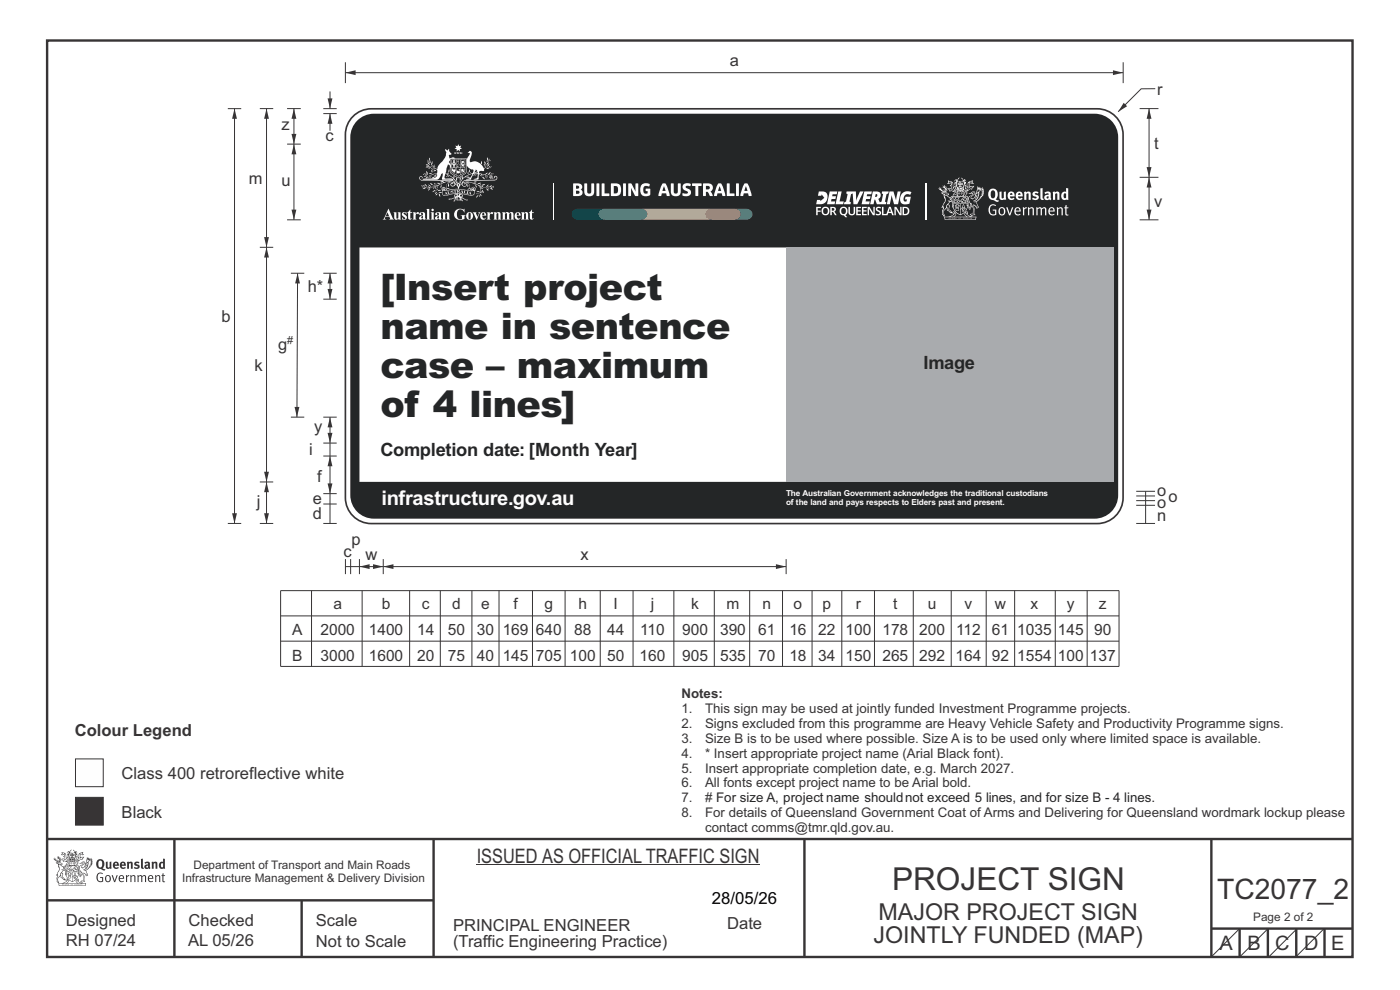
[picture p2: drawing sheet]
<svg xmlns="http://www.w3.org/2000/svg" width="297mm" height="210mm" viewBox="0 0 297 210" stroke-linecap="round" stroke-linejoin="round" font-family="sans-serif">
<defs><g id="words">
<g font-size="7.8" fill="#242627">
<text x="80.7" y="63.6">[Insert project</text>
<text x="80.7" y="71.9">name in sentence</text>
<text x="80.7" y="80.1">case – maximum</text>
<text x="80.7" y="88.4">of 4 lines]</text>
</g>
<text font-size="6.7" fill="#373435" x="189.3" y="188.8">PROJECT SIGN</text>
<text font-size="6" fill="#373435" x="258.2" y="190.7">TC2077_2</text>
<g font-size="4.9" fill="#373435">
<text x="186.4" y="195.2">MAJOR PROJECT SIGN</text>
<text x="185.3" y="200.1">JOINTLY FUNDED (MAP)</text>
</g>
<text font-size="4.3" fill="#fefefe" x="81" y="107.1">infrastructure.gov.au</text>
<g font-size="4.2" fill="#373435">
<text x="101.1" y="183">ISSUED AS OFFICIAL TRAFFIC SIGN</text>
<text x="258.7" y="201.6">A</text>
<text x="264.7" y="201.6">B</text>
<text x="270.5" y="201.6">C</text>
<text x="276.7" y="201.6">D</text>
<text x="282.4" y="201.6">E</text>
</g>
<g font-size="3.9" fill="#242627">
<text x="195.9" y="78.3">Image</text>
<text x="80.7" y="96.8">Completion date: [Month Year]</text>
</g>
<text font-size="3.6" x="151" y="191.8">28/05/26</text>
<g font-size="3.5" fill="#373435">
<text x="154.9" y="14">a</text>
<text x="245.5" y="20.1">r</text>
<text x="59.7" y="27.5">z</text>
<text x="69.1" y="30">c</text>
<text x="244.8" y="31.5">t</text>
<text x="52.8" y="39">m</text>
<text x="59.7" y="39.5">u</text>
<text x="244.8" y="43.8">v</text>
<text x="65.3" y="62">h*</text>
<text x="47" y="68.3">b</text>
<text x="59" y="74.3">g</text>
<text x="54" y="78.6">k</text>
<text x="66.7" y="91.6">y</text>
<text x="65.6" y="96.6">i</text>
<text x="54.5" y="107.5">j</text>
<text x="66.3" y="106.9">e</text>
<text x="67.3" y="102.3">f</text>
<text x="245.5" y="107.8">o</text>
<text x="245.5" y="105.2">o</text>
<text x="247.9" y="106.4">o</text>
<text x="66.3" y="110.2">d</text>
<text x="245.5" y="110.5">n</text>
<text x="72.9" y="118.2">c</text>
<text x="74.6" y="115.7">p</text>
<text x="77.5" y="118.7">w</text>
<text x="123.2" y="118.7">x</text>
<text x="15.8" y="156">Colour Legend</text>
<text x="25.8" y="165.3">Class 400 retroreflective white</text>
<text x="25.8" y="173.4">Black</text>
<text x="14" y="196.4">Designed</text>
<text x="40" y="196.4">Checked</text>
<text x="67" y="196.4">Scale</text>
<text x="96.1" y="197.5">PRINCIPAL ENGINEER</text>
<text x="154.2" y="197">Date</text>
<text x="14" y="200.8">RH 07/24</text>
<text x="39.9" y="200.8">AL 05/26</text>
<text x="67" y="200.8">Not to Scale</text>
<text x="96.1" y="200.9">(Traffic Engineering Practice)</text>
</g>
<g font-size="3.3" fill="#373435">
<text x="70.7" y="129.3">a</text>
<text x="81" y="129.3">b</text>
<text x="89.5" y="129.3">c</text>
<text x="96" y="129.3">d</text>
<text x="102.1" y="129.3">e</text>
<text x="108.9" y="129.3">f</text>
<text x="115.5" y="129.3">g</text>
<text x="122.7" y="129.3">h</text>
<text x="130.2" y="129.3">I</text>
<text x="138" y="129.3">j</text>
<text x="146.6" y="129.3">k</text>
<text x="154.1" y="129.3">m</text>
<text x="161.8" y="129.3">n</text>
<text x="168.4" y="129.3">o</text>
<text x="174.5" y="129.3">p</text>
<text x="181.6" y="129.3">r</text>
<text x="189.5" y="129.3">t</text>
<text x="196.8" y="129.3">u</text>
<text x="204.6" y="129.3">v</text>
<text x="211.1" y="129.3">w</text>
<text x="218.6" y="129.3">x</text>
<text x="226.3" y="129.3">y</text>
<text x="233.1" y="129.3">z</text>
<text x="62" y="134.8">A</text>
<text x="68" y="134.8">2000</text>
<text x="78.2" y="134.8">1400</text>
<text x="88.5" y="134.8">14</text>
<text x="95" y="134.8">50</text>
<text x="101.2" y="134.8">30</text>
<text x="106.6" y="134.8">169</text>
<text x="113.7" y="134.8">640</text>
<text x="121.8" y="134.8">88</text>
<text x="128.8" y="134.8">44</text>
<text x="135.8" y="134.8">110</text>
<text x="144.7" y="134.8">900</text>
<text x="152.8" y="134.8">390</text>
<text x="160.9" y="134.8">61</text>
<text x="167.5" y="134.8">16</text>
<text x="173.6" y="134.8">22</text>
<text x="179.4" y="134.8">100</text>
<text x="187.2" y="134.8">178</text>
<text x="195" y="134.8">200</text>
<text x="202.8" y="134.8">112</text>
<text x="210.4" y="134.8">61</text>
<text x="215.8" y="134.8">1035</text>
<text x="224.4" y="134.8">145</text>
<text x="232.1" y="134.8">90</text>
<text x="62" y="140.3">B</text>
<text x="68" y="140.3">3000</text>
<text x="78.2" y="140.3">1600</text>
<text x="88.5" y="140.3">20</text>
<text x="95" y="140.3">75</text>
<text x="101.2" y="140.3">40</text>
<text x="106.6" y="140.3">145</text>
<text x="113.7" y="140.3">705</text>
<text x="120.9" y="140.3">100</text>
<text x="128.8" y="140.3">50</text>
<text x="135.7" y="140.3">160</text>
<text x="144.7" y="140.3">905</text>
<text x="152.8" y="140.3">535</text>
<text x="160.9" y="140.3">70</text>
<text x="167.5" y="140.3">18</text>
<text x="173.6" y="140.3">34</text>
<text x="179.4" y="140.3">150</text>
<text x="187.2" y="140.3">265</text>
<text x="195" y="140.3">292</text>
<text x="202.7" y="140.3">164</text>
<text x="210.4" y="140.3">92</text>
<text x="215.8" y="140.3">1554</text>
<text x="224.4" y="140.3">100</text>
<text x="231.2" y="140.3">137</text>
</g>
<g font-size="2.8" fill="#373435">
<text x="144.6" y="148.1">Notes:</text>
<text x="144.6" y="154.4">2.</text>
<text x="144.6" y="151.3">1.</text>
<text x="149.6" y="154.4">Signs excluded from this programme are Heavy Vehicle Safety and Productivity Programme signs.</text>
<text x="149.6" y="151.3">This sign may be used at jointly funded Investment Programme projects.</text>
<text x="144.6" y="160.7">4.</text>
<text x="144.6" y="157.6">3.</text>
<text x="149.6" y="160.7">* Insert appropriate project name (Arial Black font).</text>
<text x="149.6" y="157.6">Size B is to be used where possible. Size A is to be used only where limited space is available.</text>
<text x="144.6" y="167">6.</text>
<text x="144.6" y="163.9">5.</text>
<text x="149.6" y="167">All fonts except project name to be Arial bold.</text>
<text x="149.6" y="163.9">Insert appropriate completion date, e.g. March 2027.</text>
<text x="144.6" y="173.3">8.</text>
<text x="144.6" y="170.2">7.</text>
<text x="149.6" y="173.3">For details of Queensland Government Coat of Arms and Delivering for Queensland wordmark lockup please</text>
<text x="149.6" y="170.2"># For size A, project name shouldnot exceed 5 lines, and for size B - 4 lines.</text>
<text x="149.6" y="176.5">contact comms@tmr.qld.gov.au.</text>
</g>
<g font-size="2.5" fill="#373435">
<text x="41.1" y="184.3">Department of Transport and Main Roads</text>
<text x="38.6" y="187.1">Infrastructure Management &amp; Delivery Division</text>
<text x="265.9" y="195.5">Page 2 of 2</text>
</g>
<text font-size="2.3" fill="#373435" x="61" y="73.1">#</text>
<g font-size="1.7" fill="#fefefe">
<text x="166.8" y="105.2">The Australian Government acknowledges the traditional custodians</text>
<text x="166.8" y="107.2">of the land and pays respects to Elders past and present.</text>
</g>
</g></defs>
<g fill="none" stroke="#373435" stroke-width=".51">
<path d="M10 8.6h276.9v194.4h-276.9zM10 178h277M37 178v25M92 178v25M170.7 177.9v25M257 178v25M10 191h82M64 191v12M257 197h30M263 197v6M269 197v6M275 197v6"/>
<path d="M281 197v6"/>
</g>
<path d="M16 161h5.9v5.9h-5.9z" fill-rule="evenodd" fill="#fefefe" stroke="#373435" stroke-width=".21"/>
<path d="M16 169.1h5.9v5.9h-5.9z" fill-rule="evenodd" fill="#373435" stroke="#373435" stroke-width=".21"/>
<g fill="#373435">
<path d="M21.1 182.6a.94 .94 0 0 0 .2 1.4 .84 .84 0 0 0 0-1.5zM20.7 182.5a.92 .92 0 0 1 1.1-.1 .92 .92 0 0 1 .3 1.2l-.3 .6 .6 .2-.1 .2-.6-.1a1.41 1.41 0 0 1-1.3-1.2z" fill-rule="evenodd"/>
<path d="M22.5 182.8h.3v1.1l.2 .1 .2-.1v-1.1h.4l.1 1.4a1.27 1.27 0 0 1-1.2-.1z" fill-rule="evenodd"/>
<path d="M24.5 183.1l-.1 .3h.4l-.1-.3zM24.1 183a.66 .66 0 0 1 .9-.1 .66 .66 0 0 1 .2 .8h-.8v.2a.42 .42 0 0 0 .7 0l.1 .2a.79 .79 0 0 1-1.1 0 .79 .79 0 0 1 0-1.1z" fill-rule="evenodd"/>
<path d="M25.9 183.1l-.1 .3h.5l-.1-.3zM25.6 183a.66 .66 0 0 1 .8-.1 .66 .66 0 0 1 .3 .8h-.9l.1 .2a.42 .42 0 0 0 .6 0l.2 .2a.79 .79 0 0 1-1.1 0 .79 .79 0 0 1 0-1.1z" fill-rule="evenodd"/>
<path d="M26.9 182.9l.4-.1v.1a.46 .46 0 0 1 .5-.1 .46 .46 0 0 1 .4 .4v1.1h-.4v-1l-.2-.2-.2 .1v1.1h-.4z" fill-rule="evenodd"/>
<path d="M28.5 183l.5-.2 .6 .1-.2 .3-.5-.1v.2a.56 .56 0 0 1 .7 .6 .56 .56 0 0 1-.8 .4l-.4-.1 .1-.3 .5 .1 .2-.1-.6-.4z" fill-rule="evenodd"/>
<path d="M29.9 182.2l.4-.1v1.8l.2 .4h-.4l-.2-.2z" fill-rule="evenodd"/>
<path d="M31.1 183.7v.3h.3v-.4zM30.6 183a.67 .67 0 0 1 .7-.2 .67 .67 0 0 1 .5 .5l.1 .8-.2 .3-.2-.2a.5 .5 0 0 1-.7 0 .5 .5 0 0 1 0-.7l.6-.1v-.3l-.6 .1z" fill-rule="evenodd"/>
<path d="M32.2 182.9l.3-.1 .1 .1a.46 .46 0 0 1 .5-.1 .46 .46 0 0 1 .3 .4v1.1h-.4v-1l-.1-.2-.3 .1v1.1h-.4z" fill-rule="evenodd"/>
<path d="M34.2 183.1v.7l.2 .2 .2-.1v-.7zM34.6 182.1l.4 .1v2.1l-.3-.1a.71 .71 0 0 1-1-.6 .71 .71 0 0 1 .9-.7z" fill-rule="evenodd"/>
<path d="M20.8 185.3l.7-.2 .3 .2-.1 .1a.69 .69 0 0 0-.9 .1 .69 .69 0 0 0-.1 .9l.3 .4 .5 .1h.2v-.7h-.4l-.1-.1h.7v.9a.96 .96 0 0 1-1.2-.1 .96 .96 0 0 1-.2-1.1z" fill-rule="evenodd"/>
<path d="M22.6 186a.57 .57 0 0 0-.1 .6 .57 .57 0 0 0 .6 .3 .7 .7 0 0 0-.2-1.1zM22.4 185.8a.69 .69 0 0 1 1.1 .6 .69 .69 0 0 1-1.1 .5 1.04 1.04 0 0 1 0-1.1z" fill-rule="evenodd"/>
<path d="M23.7 185.7l.2-.1 .4 1.3 .4-1.2h.3l-.6 1.4h-.2z" fill-rule="evenodd"/>
<path d="M25.6 185.8l-.2 .4h.7l-.2-.4zM25.3 185.8a.59 .59 0 0 1 .8-.1 .59 .59 0 0 1 .2 .7l-.9 .1a.45 .45 0 0 0 .3 .4 .45 .45 0 0 0 .5-.1l.1 .2a.74 .74 0 0 1-1-.1 .74 .74 0 0 1 0-1.1z" fill-rule="evenodd"/>
<path d="M26.7 185.7l.2-.1 .1 .3 .4-.3v.3l-.4 .2v1h-.3z" fill-rule="evenodd"/>
<path d="M27.6 185.7l.2-.1 .1 .2a.45 .45 0 0 1 .5-.2 .45 .45 0 0 1 .3 .4v1.1h-.2v-1.1l-.2-.2-.4 .2v1.1h-.2z" fill-rule="evenodd"/>
<path d="M29.1 185.7l.3-.1v.2l.4-.2 .4 .3 .3-.3a.37 .37 0 0 1 .5 .4v1.1h-.2v-1.1l-.2-.2-.4 .2v1.1h-.2v-1.1l-.2-.2-.4 .2v1.1h-.2z" fill-rule="evenodd"/>
<path d="M31.8 185.8l-.2 .4h.7l-.2-.4zM31.5 185.8a.59 .59 0 0 1 .8-.1 .59 .59 0 0 1 .2 .7l-.9 .1a.45 .45 0 0 0 .3 .4 .45 .45 0 0 0 .5-.1l.1 .2a.74 .74 0 0 1-1-.1 .74 .74 0 0 1 0-1.1z" fill-rule="evenodd"/>
<path d="M32.9 185.7l.2-.1v.2a.45 .45 0 0 1 .5-.2 .45 .45 0 0 1 .4 .4v1.1h-.2v-1.1l-.2-.2-.4 .2v1.1h-.3z" fill-rule="evenodd"/>
<path d="M34.5 185.3l.2-.1v.5h.3v.1h-.3v1v.1h.3l-.1 .2-.4-.1-.1-1.2h-.1v-.1h.1z" fill-rule="evenodd"/>
<path d="M13.2 180.9l.5 .2-.6 .2 .3-.3zM13.7 181.2l.2 .1 .1 1 .4-.5v.5h-.1l-.2 .3-.7 .1 .1-.3-.4-.1 .3-.1 .6 .2-.4-.7h.2zM13.2 180.7v.4l-.3 .2 .3 .1 .4-.2 .1 .4-.3 .2h.2l.2 .5-.4-.2-.4 .1 .5 .6 .2-.1 .8 .1-.6 .6 .2 .1 .6-.2-.1-.3 .3-.2h-.2l-.1 .5-.5 .1 .5-.7h-.5l.6-.2-.5 .1 .4-.3-.1-.6-.1-.1-.3 .5v-.2a.8 .8 0 0 0-.9-1.1z" fill-rule="evenodd"/>
<path d="M16.9 181.1l.6-.2-.3 .2 .4 .2zM16.8 181.2h.1l.1 .9 .3-.2 .4-.1-.3 .3v.2h-.4l-.3 .3-.1-.3h-.3l.1-.2-.1-.4 .4 .6 .1-.1zM16.2 181.5v.9l.4 .1h-.7l.7 .1-.2 .1h-.3l.4 .4h-.2v.4l-.5-.9 .5 1 .4-.6-.4-.2 .8-.5 .3 .1 .4-.5 .1-.2-.9 .2v-.7l.4 .2 .5-.1-.4-.2 .2-.3a.88 .88 0 0 0-1 1.2z" fill-rule="evenodd"/>
<path d="M15.5 182.9l.2 .2h-.1v.3l-.1-.3h-.1h.1z" fill-rule="evenodd"/>
<path d="M15 182.9l.3 .2h-.2v.3v-.3h-.2h.2z" fill-rule="evenodd"/>
<path d="M14.9 182.8h.9v.7l-.2 .1-.8-.1zM14.8 182.4l-.2 1.3h1.4l-.2-1.3-.1 .2h-.8z" fill-rule="evenodd"/>
<path d="M14.9 184.5v.2l.2-.1v-.1zM14.4 183.8l.2 .2-.3 .2v.5l.2 .1 .3-.1-.4-.4 .3 .2 .4-.1-.2-.4 .2-.2zM14.2 183.7h1a.5 .5 0 0 0 0 .8l-.3 .3a.47 .47 0 0 1-.6 0 .47 .47 0 0 1 0-.7l.1-.1z" fill-rule="evenodd"/>
<path d="M15.6 184.2l.1-.1a.33 .33 0 0 1 .5-.2 .33 .33 0 0 1 .1 .5l-.3-.1 .2-.2h-.4l-.1 .1 .2 .1 .1 .2h.3v.3h-.6l.1-.2-.3-.1zM15.5 184.2l-.2 .4h.3l-.1 .2h.9v-.2a.44 .44 0 0 0 0-.7 .44 .44 0 0 0-.7 .1z" fill-rule="evenodd"/>
<path d="M15.7 185.7l.4 .1zM15.9 185.2l.1 .4h-.2zM15.9 185.1l-.3 .7-.3 .2a.98 .98 0 0 1 1.1 .1z" fill-rule="evenodd"/>
<path d="M15.6 186l.3 .2v-.2h.2l-.2 .5v-.2l-.3 .1 .2-.2z" fill-rule="evenodd"/>
<path d="M15 185.3l.1 .1-.2 .3zM14.6 185.9h.4a.22 .22 0 0 1-.2 .3 .22 .22 0 0 1-.2-.3zM14.5 185.3l.2 .4zM14.5 185.8l.5 .1zM14.7 185.2l.2 .1-.1 .4zM14.4 185.2l.1 .5a.36 .36 0 0 0 0 .5 .36 .36 0 0 0 .5 0 .36 .36 0 0 0 0-.5 .41 .41 0 0 0 0-.5 .41 .41 0 0 0-.6 0z" fill-rule="evenodd"/>
<path d="M14.6 184.1l.2 .2z" fill-rule="evenodd"/>
<path d="M18.3 183.4l.1-.1-.1 .4-.4 .4z" fill-rule="evenodd"/>
<path d="M17.5 182.9l.2-.1 .2 .2-.7 .8v.3l.3 .1a1.07 1.07 0 0 0 .7-.9l.4-.3v.2a1.36 1.36 0 0 1-1 1.3 1.32 1.32 0 0 0 1.2-1.6l.5-.7-.2 .5 .3-.2-.3 .4 .4-.2-.4 .5 .4-.1-.5 .2h.4l-.4 .2h.4l-.4 .1 .1 .1h-.2l.1 .2-.3 .1a.82 .82 0 0 1-.9 .6l.3 .1 .5 .9-.3 .1-.2-.4-.4-.2 .1 1.8 .2 .1-.6 .2-.2-.2 .5-.1v-.2a2.24 2.24 0 0 0-.7-2.1l-.1-.2a.7 .7 0 0 1 .7-1l.1-.2zM16.6 184.6l.4 1.2 .2-.8 .2 .3-.4 .7-.3-.8h-.2l.2-.2zM18.5 182.2l.1 .3 .1-.2 .1 .3 .1-.3v.2l-.7 .6zM16.8 183.2l.7-.1v.2a.87 .87 0 0 0-.7 .6 .87 .87 0 0 0 .2 .9l.1 .4-.1 .5-.2-1.1-.2-.1-.2 .1 .2 .3-.2 .3 .3 .1 .2 .7h.3l.2-.6a1.61 1.61 0 0 1 .2 1.4h-.3l-.2 .3h.2l.1 .2 .2-.2h.4l-.1-.3-.1-1.5 .2 .1a.4 .4 0 0 0 .2 .3 .4 .4 0 0 0 .5 0l-.5-1 .8-.6 .1-.3h.2l-.1-.1 .4-.3h-.2l.2-.3-.1 .1 .1-.3-.1 .1 .1-.4h-.1l.1-.3-.1-.1-.1 .2-.1-.4-.3 .4v-.4l-.1 .2-.2-.3v.3l-.3-.4-.3 1.6a.58 .58 0 0 1-.8 .6l.7-.8v-.4h-.4z" fill-rule="evenodd"/>
<path d="M18.2 185.4l.2 .1z" fill-rule="evenodd"/>
<path d="M12.5 187.5h5.6v.3h-5.5zM13.5 187.4l.5-.3 .4-.4v.1l.1 .1-.3 .4zM14 186.6h.2l-.1 .2zM16.3 186.7l.3 .4 .6 .3h-.6l-.3-.2-.1-.3zM16.4 186.6h.2l-.1 .2zM12.4 187.4l.1 .5h5.7l.1-.5-.8-.1-.7-.2-.2-.2 .1-.4a.47 .47 0 0 0-.6 .3 .47 .47 0 0 0 .4 .6h-2.3a.47 .47 0 0 0 .4-.6 .47 .47 0 0 0-.6-.3l.1 .4-.3 .2-.6 .2z" fill-rule="evenodd"/>
<path d="M13.3 187.6v.1zM13.3 187.5l-.1 .3h.2z" fill-rule="evenodd"/>
<path d="M13.5 187.5l.1 .3 .1-.3v.2z" fill-rule="evenodd"/>
<path d="M13.9 187.5l.1 .3zM13.8 187.5v.3l.2-.1v-.1z" fill-rule="evenodd"/>
<path d="M14.2 187.6l.1 .1zM14.2 187.5l-.1 .3h.3z" fill-rule="evenodd"/>
<path d="M14.4 187.5h.2v.3h-.2z" fill-rule="evenodd"/>
<path d="M15.1 187.6v.1zM15.1 187.5l-.2 .3h.3z" fill-rule="evenodd"/>
<path d="M15.2 187.5h.2v.3z" fill-rule="evenodd"/>
<path d="M15.8 187.5h.2l-.1 .3z" fill-rule="evenodd"/>
<path d="M16.1 187.5l.1 .3z" fill-rule="evenodd"/>
<path d="M16.3 187.5l.1 .3zM16.3 187.5v.3l.2-.1v-.1z" fill-rule="evenodd"/>
<path d="M16.6 187.5h.2v.3h-.2z" fill-rule="evenodd"/>
<path d="M16.9 187.5l.1 .3h-.1z" fill-rule="evenodd"/>
<path d="M17.1 187.5l.1 .3z" fill-rule="evenodd"/>
<path d="M17.3 187.5l.1 .3z" fill-rule="evenodd"/>
<path d="M14.9 182.1a.71 .71 0 0 1 .9 .1zM15.6 182.2l.2 .2zM15 182.2l.3 .1zM14.8 182.3l.1 .1zM15.2 181.9h.2zM15.2 181.3h.1v.2zM15.2 181h.2v.2zM15.3 181.6l.1 .2h-.2zM15.4 181.3l.1 .2zM14.9 181.3l.2 .2h-.2zM15.6 181.3h.1v.2zM14.4 180.6l-.3 .3 .5-.2v.5l-.3-.1-.1 .6 .2-.5 .3 .9-.1 .4h1.3v-.4l.4-.9 .1 .4-.1-.6-.2 .1v-.4l.3 .2-.2-.4-.2 .3-.5-.6v.1a.41 .41 0 0 1 .3 .4 .41 .41 0 0 1-.2 .4l.2-.2a1 1 0 0 1 0 1.1l-.3-.1v-.3h.4l-.2-.2 .2-.3-.3 .1v-.4l-.3 .2-.2-.2 .1 .4-.4-.1 .1 .3-.1 .2h.4l-.1 .3-.3 .1a.93 .93 0 0 1 .1-1.1l.1 .3-.1-.4h-.1l.4-.6-.5 .5-.1-.1z" fill-rule="evenodd"/>
<path d="M12.4 183.4l.4 .1 .6 .5v.3a.83 .83 0 0 1 .6 1.1v-.2a.8 .8 0 0 0-1-.8l.4 .2-.6 .7-.1 .5a.95 .95 0 0 0-.3 1.3l-.2-.1a.77 .77 0 0 1 .2-1.1l-.1-.5-.2 .1 .3-.5a1.31 1.31 0 0 0 0-1.6zM13 185.3h.2v.8l.5 .4-.2-.1a.68 .68 0 0 1-.6-.8zM12.1 183a.68 .68 0 0 1 1 .3l-.5 .1-.2-.3zM11.4 182.1a1.19 1.19 0 0 0 .9 .8h-.5l.5 .4 .1 .6a.9 .9 0 0 1-.2 1.2l-.3 .5h.3v.2a1.04 1.04 0 0 0-.1 1.2l.1 .3 .3-.1v-.1a.8 .8 0 0 1 .2-1.1l.1-.3a.89 .89 0 0 0 1.1 .9l-.7-.6 .2-.8-.3-.1 .4-.5 .4 .3v.8a1.01 1.01 0 0 0-.2-1.4l.3-.5-.4 .3a.41 .41 0 0 1 .4-.5h-.1l-.5 .2-.5-.3 .3-.1a.5 .5 0 0 0-.5-.5l.3-.3-.3 .1 .2-.4v-.2l-.2 .3v-.6l-.1 .4-.2-.6v.3l-.3-.2 .3 .3-.3-.1a.62 .62 0 0 1 .5 .9l-.1-.4v.4l-.3-.1v-.4l-.1 .3-.1-.3-.2 .2v-.5l-.1 .3-.1-.4v.4z" fill-rule="evenodd"/>
<path d="M12.6 183.1l.1-.1 .2 .2z" fill-rule="evenodd"/>
<path d="M14 183.6h2.7v1l-.1-.9h-2.6v1.2h2.6v-.3v.6v-.2h-1.2v2a2.13 2.13 0 0 0 1.3-1.8 1.69 1.69 0 0 1-1.6 1.8l-.6-.4-.4-.6-.1-1.2v.6l.4 .8 .9 .8v-2h-1.2z" fill-rule="evenodd"/>
<circle cx="17.7" cy="182.9" r=".08"/>
</g>
<path d="M101.1 183.5h60M263 197l-6 6M269 197l-6 6M275.2 197l-6 6M280.9 197l-6 6" fill="none" stroke="#373435" stroke-width=".21"/>
<g fill="#242627">
<path d="M75.2 102.2h161.1a8 8 0 0 1-.5 4.6 4.3 4.3 0 0 1-4.1 2.3h-151.8a4.2 4.2 0 0 1-4.7-4.2z"/>
<path d="M76.7 26a4.1 4.1 0 0 1 2.7-.9h152.8a4.1 4.1 0 0 1 4.1 4.1v23.3h-161.1v-23.3a4.1 4.1 0 0 1 1.5-3.2z"/>
<path d="M77.2 27l-.8 1.2-.1 .9v75.9a3.1 3.1 0 0 0 3 3.1h152.9a3.1 3.1 0 0 0 3.1-3.1v-75.9a3.1 3.1 0 0 0-3.1-3h-152.9l-1 .1zM75.8 25.6l.8-.7 1-.5 1.7-.3h152.9a5 5 0 0 1 5 5v75.9a5 5 0 0 1-5 5h-152.9a5 5 0 0 1-5-5v-75.9l.3-1.7 .5-1z"/>
</g>
<path d="M166.8 52.5h69.3v49.7h-69.3z" fill="#a9abae"/>
<path d="M74.9 24.7a5.5 5.5 0 0 1 3.9-1.6h154a5.5 5.5 0 0 1 5.5 5.5v77a5.5 5.5 0 0 1-5.5 5.5h-154a5.5 5.5 0 0 1-5.5-5.5v-77a5.5 5.5 0 0 1 1.6-3.9z" fill="none" stroke="#373435" stroke-width=".35"/>
<path d="M73.3 15.4h165" fill="none" stroke="#373435" stroke-width=".21"/>
<g fill="#373435">
<path d="M73.3 15.4l2.1-.5v1z"/>
<path d="M236.1 14.9l2.2 .5-2.2 .5z"/>
</g>
<path d="M73.3 13.2v4.4M81.3 118.6v3.2M81.3 120.2h85.5" fill="none" stroke="#373435" stroke-width=".21"/>
<g fill="#373435">
<path d="M164.6 119.7l2.2 .5-2.2 .5z"/>
<path d="M81.3 120.2l2.2-.5v1z"/>
</g>
<path d="M238.3 13.2v4.4M245.1 18.8h-3l-4.9 4.9" fill="none" stroke="#373435" stroke-width=".21"/>
<path d="M238.4 21.8l.7 .7-1.9 1.2z" fill="#373435"/>
<path d="M49.8 23v88" fill="none" stroke="#373435" stroke-width=".21"/>
<g fill="#373435">
<path d="M49.2 108.9h1.1l-.5 2.1z"/>
<path d="M49.8 23l.5 2.2h-1.1z"/>
</g>
<path d="M70 24.1v3.6" fill="none" stroke="#373435" stroke-width=".21"/>
<path d="M70 24.1l.5 2.2h-1z" fill="#373435"/>
<path d="M68.6 24.1h2.8M56.5 102.2v8.8M74.4 118.6v3.2" fill="none" stroke="#373435" stroke-width=".21"/>
<g fill="#373435">
<path d="M56 108.9h1.1l-.6 2.1z"/>
<path d="M56.5 102.2l.6 2.2h-1.1z"/>
</g>
<path d="M76.2 120.2h5.1" fill="none" stroke="#373435" stroke-width=".21"/>
<g fill="#373435">
<path d="M79.1 119.7l2.2 .5-2.2 .5z"/>
<path d="M76.2 120.2l2.2-.5v1z"/>
</g>
<path d="M70 19.4v3.6M68.6 23h2.8" fill="none" stroke="#373435" stroke-width=".21"/>
<path d="M69.5 20.9h1l-.5 2.1z" fill="#373435"/>
<path d="M48.3 23h2.9M63.1 58l-.1 30.5M61.7 88.5h2.9M55.1 111h2.9M55.1 102.2h2.9" fill="none" stroke="#373435" stroke-width=".21"/>
<g fill="#373435">
<path d="M62.5 86.3h1l-.5 2.2z"/>
<path d="M63.1 58l.5 2.1h-1z"/>
</g>
<path d="M56.5 23v29.5M55.1 52.5h2.9M61.7 58h2.9" fill="none" stroke="#373435" stroke-width=".21"/>
<g fill="#373435">
<path d="M56 50.3h1.1l-.6 2.2z"/>
<path d="M56.5 23l.6 2.2h-1.1z"/>
</g>
<path d="M70 58v5.5M68.6 63.5h2.8M166.8 118.6v3.2" fill="none" stroke="#373435" stroke-width=".21"/>
<g fill="#373435">
<path d="M69.5 61.3h1l-.5 2.2z"/>
<path d="M70 58l.5 2.1h-1z"/>
</g>
<path d="M56.5 52.5v49.7M68.6 58h2.8" fill="none" stroke="#373435" stroke-width=".21"/>
<g fill="#373435">
<path d="M56 100.1h1.1l-.6 2.1z"/>
<path d="M56.5 52.5l.6 2.1h-1.1z"/>
</g>
<path d="M55.1 23h2.9M70 96.7v14.3M48.3 111h2.9M68.6 111h2.8M68.6 106.9h2.8M68.6 104.7h2.8" fill="none" stroke="#373435" stroke-width=".21"/>
<g fill="#373435">
<path d="M69.5 102.5h1l-.5 2.2z"/>
<path d="M70 96.7l.5 2.2h-1z"/>
</g>
<path d="M68.6 96.7h2.8M70 88.5v8.2M73.3 118.6v3.2M76.3 118.6v3.2M73.3 120.2h3" fill="none" stroke="#373435" stroke-width=".21"/>
<g fill="#373435">
<path d="M69.5 91.8h1l-.5 2.2z"/>
<path d="M70 88.5l.5 2.2h-1z"/>
</g>
<path d="M68.6 94h2.8M68.6 88.5h2.8M241 111h4M241 107.2h4M241 106.2h4M241 105.2h4M241 104.2h4M243 104.2v6.8" fill="none" stroke="#373435" stroke-width=".21"/>
<g fill="#fefefe">
<path d="M82.2 45l-.3 .8h.6zM82.4 44.3l.9 2 .3 .3h-1.1l.3-.2-.2-.5h-.8l-.1 .5 .2 .2h-.7l.3-.3z" fill-rule="evenodd"/>
<path d="M89.5 45.8l-.1 .3 .1 .2 .2-.1v-.5zM89 45.2a.63 .63 0 0 1 .8-.2 .63 .63 0 0 1 .4 .6v.7h.1a.32 .32 0 0 1-.3 .3 .32 .32 0 0 1-.3-.3 .41 .41 0 0 1-.5 .3 .41 .41 0 0 1-.3-.5l.8-.5a.3 .3 0 0 0 0-.4 .3 .3 0 0 0-.4 0 .24 .24 0 0 1 0 .4 .24 .24 0 0 1-.4 0 .24 .24 0 0 1 .1-.4z" fill-rule="evenodd"/>
<path d="M91.4 45h.6v1.4l.2 .2h-.8l.1-.3v-1.1zM91.5 44.5a.26 .26 0 0 1 .5 0 .26 .26 0 0 1-.5 0z" fill-rule="evenodd"/>
<path d="M92.9 45.8l-.2 .3 .2 .2 .2-.1v-.5zM92.4 45.2a.63 .63 0 0 1 .7-.2 .63 .63 0 0 1 .5 .6v.7h.1a.32 .32 0 0 1-.3 .3 .32 .32 0 0 1-.3-.3 .41 .41 0 0 1-.5 .3 .41 .41 0 0 1-.3-.5l.8-.5a.3 .3 0 0 0 0-.4 .3 .3 0 0 0-.4 0 .24 .24 0 0 1 0 .4 .24 .24 0 0 1-.4 0 .24 .24 0 0 1 .1-.4z" fill-rule="evenodd"/>
<path d="M99.5 45.2l-.1 .4a.65 .65 0 0 0 .3 .9l.1-.2v-.9l-.1-.3zM98.8 45.8a.8 .8 0 0 1 1.6 0 .8 .8 0 0 1-1.6 0z" fill-rule="evenodd"/>
<path d="M102.5 45.1l-.2 .5h.4v-.4zM102.1 45.2a.62 .62 0 0 1 .7-.2 .62 .62 0 0 1 .4 .7h-.9a.44 .44 0 0 0 .2 .6 .44 .44 0 0 0 .6-.2 .67 .67 0 0 1-.9 .5 .67 .67 0 0 1-.3-1z" fill-rule="evenodd"/>
<path d="M109.8 45.1l-.2 .5h.5l-.1-.4zM109.4 45.2a.62 .62 0 0 1 .7-.2 .62 .62 0 0 1 .4 .7h-.9a.44 .44 0 0 0 .2 .6 .44 .44 0 0 0 .6-.2 .67 .67 0 0 1-.9 .5 .67 .67 0 0 1-.3-1z" fill-rule="evenodd"/>
</g>
<g fill="#fefefe">
<path d="M83.5 45h.6v1.2l.1 .2 .3-.2v-1l-.2-.2h.7v1.4l.1 .2h-.6v-.2a.48 .48 0 0 1-.6 .2 .48 .48 0 0 1-.3-.6v-.8z"/>
<path d="M85.4 45.1l.8-.1v.5l-.3-.4-.3 .2a.99 .99 0 0 1 .7 1.1 .6 .6 0 0 1-.8 .1l-.2 .1v-.5a.43 .43 0 0 0 .7 .3v-.1a.95 .95 0 0 1-.6-1.2z"/>
<path d="M87 44.5v.5h.4v.2h-.4l.1 1.1 .1 .1 .2-.2a.41 .41 0 0 1-.6 .4 .41 .41 0 0 1-.2-.6v-.8l-.2-.1z"/>
<path d="M87.5 45h.7v.4l.2-.3a.25 .25 0 0 1 .4 0 .25 .25 0 0 1-.1 .4 .25 .25 0 0 1-.3-.2l-.2 .9 .2 .4h-.9l.2-.4v-1z"/>
<path d="M90.4 44.3h.7v2.1l.2 .2h-.9l.2-.3v-1.8z"/>
<path d="M93.8 45h.6v.2a.48 .48 0 0 1 .7-.2 .48 .48 0 0 1 .2 .6v.8l.2 .2h-.8l.2-.4-.1-.9-.1-.1-.3 .2v1l.2 .2h-.8l.2-.4v-1z"/>
<path d="M96.7 44.6a2.5 2.5 0 0 1 1.7-.2l.1-.1v.8a.83 .83 0 0 0-1-.7 .83 .83 0 0 0-.6 1.1 .78 .78 0 0 0 .2 .8 .78 .78 0 0 0 .9 .1v-.6l-.3-.2h1.1l-.2 .2-.1 .6a1.3 1.3 0 0 1-1.7-.1 1.3 1.3 0 0 1-.1-1.7z"/>
<path d="M100.3 45h.8l-.1 .2 .3 .8 .3-.8-.2-.2h.5l-.7 1.6z"/>
<path d="M103.3 45h.6v.4l.3-.3a.25 .25 0 0 1 .3 0 .25 .25 0 0 1-.1 .4 .25 .25 0 0 1-.3-.2l-.2 .9 .2 .4h-.8l.1-.4v-1z"/>
<path d="M104.7 45h.6v.2a.48 .48 0 0 1 .6-.2 .48 .48 0 0 1 .3 .6v.8l.2 .2h-.8l.1-.4v-.9l-.1-.1-.3 .2v1l.2 .2h-.8l.2-.4-.1-1z"/>
<path d="M106.5 45h.6v.2a.5 .5 0 0 1 .9 .1 .5 .5 0 0 1 .6-.3 .5 .5 0 0 1 .3 .6v.8l.2 .2h-.8l.2-.2v-1a.19 .19 0 0 0-.2-.2 .19 .19 0 0 0-.2 .1l-.1 1.1 .2 .2h-.8l.2-.4-.1-.9-.1-.1-.3 .2v1l.2 .2h-.8l.1-.4v-1z"/>
<path d="M110.5 45h.7v.2a.48 .48 0 0 1 .6-.2 .48 .48 0 0 1 .2 .6l.1 .8 .1 .2h-.8l.2-.4v-.9l-.2-.1-.2 .2v1l.1 .2h-.8l.2-.4v-1z"/>
<path d="M112.8 44.5l.1 .5h.3v.2h-.3v1.1l.1 .1 .2-.2a.41 .41 0 0 1-.5 .4 .41 .41 0 0 1-.3-.6v-.8l-.2-.1z"/>
<path d="M95.9 35.7l.3 .4v-.2l.2 .1 .2-.4 .1 .7h-.2a.21 .21 0 0 1 0 .3 .21 .21 0 0 1-.3 0 .21 .21 0 0 1 0-.3h-.2z"/>
<path d="M103.3 33.4l.2 .3v.4z"/>
<path d="M91 33.5l.2 .2v.4z"/>
<path d="M103.7 33.7h.2l-.1 .2z"/>
<path d="M103.2 34.1l.2 .1z"/>
<path d="M91.3 34.1l.1 .1v.1z"/>
<path d="M91 34.2h.1z"/>
<path d="M102.1 34.1l.1 .8-.2-.4z"/>
<path d="M102.8 34.2l.2 .4v.3l-.3-.4z"/>
<path d="M103.5 34.3h.1l-.1 .1z"/>
<path d="M91.2 34.4l.1 .1z"/>
<path d="M103.5 34.6l.2-.2-.5 .6z"/>
<path d="M90.7 34.5l.5 .4z"/>
<path d="M103.8 34.7l-.1 .4-.4 .2z"/>
<path d="M102.7 34.9l.1-.1v.2z"/>
<path d="M90.3 34.9h.5l.2 .3z"/>
<path d="M90.3 35.4l.8-.2 .5 .1-.1-.5 .2-.6v.4l-.1 .4a.99 .99 0 0 0 .8 .7l.4 .2a2.95 2.95 0 0 1 1.2-1.9 1.92 1.92 0 0 0 .4-2.3l.5 .2 .4-.3a.99 .99 0 0 0 .4 .9l.1 .2a.53 .53 0 0 0-.5 .3 .53 .53 0 0 0 .1 .6 1.03 1.03 0 0 1 1.3 0l-.5 .1-.7-.1-.1 .5a.44 .44 0 0 0 .1 .7l.2 .4-.1 .4-.3-.6-.3-.1v.1l-.7 2.6a.4 .4 0 0 0 .6 .3 1.05 1.05 0 0 1 1.3 .2h-2.4l.1-1.3-.3 .1a1.5 1.5 0 0 1-1.1 1.2h-2.6l-.3-.1 2.7-.3 .2-.1-.1-.1h.2l.1-.5-.5 .6-.6 .2 .7-.5v-.2l.2 .1 .2-.4-1.8 .4 1.3-.4a.53 .53 0 0 0 .6-.5 .53 .53 0 0 0-.5-.5l-.5 .1-.1 .7a.62 .62 0 0 1 .4-1 1.12 1.12 0 0 0-1.5-.1z"/>
<path d="M92.1 35l.1 .1z"/>
<path d="M91.8 35l.1 .1z"/>
<path d="M102.7 35.1l.2 .1z"/>
<path d="M103 35.1l.2 .1z"/>
<path d="M90.5 35.2h.1z"/>
<path d="M92.2 35.3h.1l-.1 .1z"/>
<path d="M104.1 35.3l.2 .1z"/>
<path d="M91.3 35.5h.1z"/>
<path d="M103.5 35.4l.1 .2z"/>
<path d="M90.8 35.6l.2 .1z"/>
<path d="M103.1 35.7l.2-.1 .4 .2h-.2z"/>
<path d="M91.1 35.7l.1 .1z"/>
<path d="M91.5 35.7l.2 .1z"/>
<path d="M96.9 36.1l.5 .3v-.5h.2l-.1 .1a.47 .47 0 0 1-.3 .8l-.3-.2z"/>
<path d="M92 35.9l.1 .1z"/>
<path d="M95.2 35.9v.7z"/>
<path d="M99.6 35.9l.1 .3-.1 .4z"/>
<path d="M92.1 36.2l.4-.1-.6 .2z"/>
<path d="M90.4 36.3l.4 .6-.3-.2z"/>
<path d="M99.3 36.4l.1 .2z"/>
<path d="M99.2 32.4l.6-.4a1.38 1.38 0 0 1 0 1.7l-.1 .5 .2 .2a1.98 1.98 0 0 1 2.7 1.9h-.1a.56 .56 0 0 0-.7-.1 .56 .56 0 0 0-.2 .7l-.1 1.1-1 .1v-.1a.85 .85 0 0 0 .8-.4 .85 .85 0 0 0 0-.9 .52 .52 0 0 0-.4-.7l-.8 1.5a.65 .65 0 0 1-.9 .6h-.4a1.8 1.8 0 0 0 1.6-2.1 1.81 1.81 0 0 1-1.4-.9v-1.3l.7-1.3z"/>
<path d="M103.8 36.7l.3-.2-.6 .6z"/>
<path d="M90 36.7l.2 .1z"/>
<path d="M91 36.7l.7 .2h-.3z"/>
<path d="M95.1 36.8l.1 .1z"/>
<path d="M100.6 37h.1z"/>
<path d="M90.7 36.9v.2z"/>
<path d="M90.2 37l.1 .1v.1z"/>
<path d="M100.9 37l.2 .1z"/>
<path d="M103.9 37.1h.1z"/>
<path d="M104.3 37.1h.1l-.1 .1z"/>
<path d="M101.8 37.2h.2z"/>
<path d="M100.4 37.2l.2 .1z"/>
<path d="M102.4 37.2l.1 .1z"/>
<path d="M103.8 37.4l.3-.2 .5 .1-.4 .2z"/>
<path d="M89.9 37.4l.7-.1z"/>
<path d="M102.9 37.3l.2 .1z"/>
<path d="M91.3 37.3h.2l-.1 .1z"/>
<path d="M90.4 37.7l.4-.3-.2 .3-.3 .2z"/>
<path d="M103 37.5l.2 .1z"/>
<path d="M103.8 37.5l.6 .2-.1 .2z"/>
<path d="M104.4 37.5l.2 .1z"/>
<path d="M102.3 37.5l.4 .2 .2 .3z"/>
<path d="M90.9 37.6l.2 .1z"/>
<path d="M103.2 37.7h.2z"/>
<path d="M100.4 38.7l.7-.2z"/>
<path d="M93.5 38.7l.2 .1z"/>
<path d="M100.8 38.8h.2v.1z"/>
<path d="M101.3 39l.8-.2-.3 .2z"/>
<path d="M92.2 38.9v.1z"/>
<path d="M90 39l.6 .5z"/>
<path d="M102.1 39.3l.5-.2h.3z"/>
<path d="M101.9 39.1l.1 .2z"/>
<path d="M90.8 39.2l.6 .4-.3-.1z"/>
<path d="M103.4 39.3l.3-.1-.6 .5z"/>
<path d="M92.5 39.2h.2z"/>
<path d="M104.1 39.3h.2l-.4 .5z"/>
<path d="M89.7 39.3l.2 .1z"/>
<path d="M90 39.4l.2 .1z"/>
<path d="M104.6 39.5h.2z"/>
<path d="M103.7 39.5l.1 .1z"/>
<path d="M104.3 39.5l.1 .1z"/>
<path d="M89.6 39.6l.1 .1z"/>
<path d="M103.4 39.7h.2z"/>
<path d="M103.9 40l.3-.1 .1-.2v.2l.3 .3z"/>
<path d="M102.1 39.8h.2z"/>
<path d="M90.7 39.9l.2 .1z"/>
<path d="M91 40.1l.3-.2-.5 .5z"/>
<path d="M102 39.9l.1 .1z"/>
<path d="M102.3 40l.2 .1z"/>
<path d="M91.9 40l.2 .1z"/>
<path d="M92.3 40h.1z"/>
<path d="M103.2 40l.4 .5-.2-.1z"/>
<path d="M92.8 40.2h.1v.1z"/>
<path d="M102.2 40.3l.3 .2 .1 .4z"/>
<path d="M92.9 40.4l.7-.1-.5 .2z"/>
<path d="M91.9 40.5l.5-.2-.7 .4z"/>
<path d="M101.1 40.7l.7-.1-.4 .1z"/>
<path d="M101.9 40.8l.1 .1h-.1z"/>
<path d="M102.1 40.8l.2 .1z"/>
<path d="M92.4 40.9l.1 .2h-.2z"/>
<path d="M92.5 41.2l.3-.2-.1 .3-.3 .1z"/>
<path d="M93.1 41l.2 .2 .1 .5z"/>
<path d="M101.4 41.1h.1z"/>
<path d="M101.8 41.1l.3 .5z"/>
<path d="M101.6 41.4l.1 .1z"/>
<path d="M101.2 41.5h.2l-.4 .5z"/>
<path d="M101.6 41.7h.2z"/>
<path d="M97.2 34.6h.1l-.1 .1z"/>
<path d="M96.9 34.8h.2v.2z"/>
<path d="M97.3 34.8h.2l-.1 .2z"/>
<path d="M97.4 35.1h.1z"/>
<path d="M97 35.2a.17 .17 0 0 1 .2 0 .17 .17 0 0 1 0 .2h-.2z"/>
<path d="M96.6 30.9l.4 .1 .2-.4 .2 .4 .5-.1-.3 .4 .4 .3h-.5l.1 .5-.4-.3-.3 .3v-.5h-.5l.4-.3z"/>
<path d="M94.9 40.6l.3-.1v.5l.2 .1 .1-.2-.2-.4h.3v.3a.28 .28 0 0 1-.2 .3 .28 .28 0 0 1-.3-.1z"/>
<path d="M95.7 40.5l.4-.2v.2h-.3l.3 .2 .1 .2-.5 .2v-.3l.3 .2 .1-.1-.4-.2z"/>
<path d="M96.2 40.3h.6v.2l-.2-.2 .2 .6h-.4v-.6l-.2 .2z"/>
<path d="M98.4 40.4l.4 .1-.2 .5 .4-.1-.1 .2-.6-.1z"/>
<path d="M99.1 40.5l.3 .1-.1 .6-.4-.1z"/>
<path d="M98.7 33.7v.1z"/>
<path d="M95.7 33.7v.1z"/>
<path d="M96.4 33.7v.1z"/>
<path d="M97.2 33.7v.1z"/>
<path d="M98 33.7v.1z"/>
<path d="M95.7 34.7v.2z"/>
<path d="M95.7 35.8v.1z"/>
<path d="M95.8 36.6v.1z"/>
<path d="M96.4 37v.2z"/>
<path d="M98.8 34.7v.2z"/>
<path d="M98.8 35.8v.1z"/>
<path d="M98.7 36.6v.1z"/>
<path d="M98 37v.2z"/>
<path d="M97.2 37.5v.1z"/>
<path d="M97.8 35.9l.1 .2v-.2l.2-.1 .1 .3h.2l-.1-.2h.3h-.2l.1 .2-.1 .4-.3 .1 .1-.2-.1-.1-.3 .3a.38 .38 0 0 0-.1-.7z"/>
<path d="M94.9 36.7l.1 .1z"/>
<path d="M97.7 33.9h.9v1.6h-.9zM97.7 35.6h.9l-.1 .9-.8 .5zM96.8 33.9h.8v1.6h-.8zM96.8 35.6h.8v1.5l-.3 .2-.5-.2zM96.5 34.9h.2v.6h-.2zM95.8 35.6h.9v1.4l-.8-.5zM95.8 33.9h.3v.6h-.3zM96.2 34.1h.2v.1zM96.1 34.6h.3v.2h-.3zM96.2 35.2h.2v.2zM95.9 34.7h.1v.1zM95.8 34.9h.3v.6h-.3zM96.6 34.7h.1l-.1 .1zM96.5 33.9h.2v.6h-.2zM95.8 33.8l.1 2.8 1.3 .8 1.4-.8 .1-2.8z"/>
<path d="M97.2 39l.2 .2-.1 .4zM89 37.5v.4l.5 .4h6.1a.67 .67 0 0 1 .8 .5 2.85 2.85 0 0 0-2.2-.2l-.3-.2h-.5l.7 .3-.7 .3-.7-.2 .6 .3a1.2 1.2 0 0 1-1.8-.2h-.3l.3 .3 .9 .3-.8 .2-1.2-.1 .1 .1-.5 .1-.3 .3 .5-.1a.54 .54 0 0 1 .9-.1v-.1l.9-.1 .1 .2v-.2l.7-.2-.1 .5 .1 .6a1.15 1.15 0 0 1 .9-1.6l-.2 .9 .2-.5a.67 .67 0 0 1 .7-.7l.7-.1-.4 .6 .1 .8-.3 .4 .3-.4 .1 .1v-.1l.5 .1-.1-.1a.58 .58 0 0 1-.6-.4 .58 .58 0 0 1 .2-.6l.5-.4-.3 .6 .1 .5 .1-.8a.81 .81 0 0 1 1.1 .1l-.1 .4h-.4l-.2-.4h.4v-.1a.36 .36 0 0 0-.5 .2 .36 .36 0 0 0 .3 .4h.4l.3-.4 .4 .4 .2 .5 .1 .1 .2-.6 .4-.4a.53 .53 0 0 0 .6 .5 .53 .53 0 0 0 .5-.6 .31 .31 0 0 0-.3-.2 .31 .31 0 0 0-.3 .3l.4-.1 .1 .1a.36 .36 0 0 1-.5 .3 .36 .36 0 0 1-.1-.6 .54 .54 0 0 1 .8 0 .54 .54 0 0 1 .1 .7v.2l.1-.3-.2-.7a.84 .84 0 0 1 .5 .7 .84 .84 0 0 1-.4 .8l.4-.2v.2l.1-.3 .3 .5-.4-1.3-.3-.4h.5a1.31 1.31 0 0 1 1.3 1.1l-.1-.4-.3-.3a1.26 1.26 0 0 1 1 2 1.49 1.49 0 0 0 .2-1.4l.2-.1-.3 .1-.1-.3 1.9 .5-1.3-.3 .1-.2-.1 .2-.3-.2a6.9 6.9 0 0 0-3.4-.8l-.4 .1 .1-.2 .6-.2h5.9a.49 .49 0 0 0 .7-.4 .49 .49 0 0 0-.6-.5l-.1 .1 .1 .3 .2-.4 .3 .3-.4 .4-5.9 .1a2.11 2.11 0 0 0-1.6 1.1 1.67 1.67 0 0 1 2.2-1.6l-.3-.2h-.6a2.98 2.98 0 0 1 3-.4l-.1-.2 .4 .1v.1l.1-.1 1.4 .4-.7-.4 .6-.3-.4 .1a1.51 1.51 0 0 1-1.5-.1h-.8l1.9-.8 .4-.5h-.2l-.2 .3-3.5 1.4-1.1 .8 .1-.4-.2-.2v.7l-.6 1-.1-.1 .4-.9v-.5l-.2 .3 .1 .5-.3 .5-.4-.4v-.8a1.48 1.48 0 0 0 .2 1.4l-.7-1.1v-.6l-.2 .5-1.7-1.1v.2l.4 .2a3.5 3.5 0 0 1 2.1 2.2l-.6-.8-.5-.3h-6.3l-.4-.1-.1-.3 .3-.3 .1 .1v.3l.2-.3-.2-.2z"/>
<path d="M97.9 32.4l.2 .1zM97.3 32.4l.3 .1zM96.6 32.4l.4 .1zM96.4 32.4l1.6-.1 .1 .2-.1 .1h-1.5z"/>
<path d="M98.1 34.6l.2 .1zM98 34.6v.2h.4l-.1-.2zM97.9 34.1l.3 .1 .2-.1-.1 .4h.3v.5l-.2-.1v.5l-.2-.1-.3 .1 .1-.5-.2 .1v-.5h.2z"/>
<path d="M97.2 40.3v.3l.1-.1v-.2zM96.9 40.3h.5l.1 .1-.1 .2 .2 .3h-.2l-.2-.3 .1 .3h-.4z"/>
<path d="M97.9 40.5l-.1 .2h.2zM98 40.3l.3 .7-.5-.3v.2h-.2z"/>
<path d="M99.6 40.8l-.1 .2h.2zM99.7 40.6l.3 .7-.5-.3v.2h-.2z"/>
<path d="M97.1 34.2h.2l-.2 .1zM97 34.1v.3h.3a.2 .2 0 0 0 0-.3 .2 .2 0 0 0-.3 0z"/>
<path d="M95.5 33.7h3.4l-.1 3-1.6 1-1.4-.9-.3-.5zM95.4 33.6v2.7l.2 .5 1.6 1 1.7-1 .1-.5v-2.7z"/>
<path d="M94.5 40.9v.2h.2zM94.6 40.7l.4 .5-.5-.1v.2h-.2z"/>
<path d="M100.1 39.9a.33 .33 0 0 1 .6-.1 .33 .33 0 0 1-.1 .5v-.3l-.3-.1-.1 .3zM100.4 40l.1 .1-.1 .1zM100.2 40.3h.2l-.2 .1zM93.9 40.4l.5 .1a11.3 11.3 0 0 1 5.6 0l.7-.1a.79 .79 0 0 1-1.1 1 9.5 9.5 0 0 0-5.3 0 .84 .84 0 0 1-.4-.9zM97.6 41.5a.21 .21 0 0 1 .4 0 .21 .21 0 0 1-.4 0zM98.1 41.4v.3l-.3 .1 .3-.2zM97.8 41.9l.4 .1zM97.7 41.9l.3 .6zM97.7 42.3v.1zM97.6 42.1v.1zM96.9 42.4h.8l-.6 .1zM97.1 41.9l-.2 .3zM97.2 41.8l.4 .5h-.6zM97.4 41.8l.1 .1zM97.5 41.1h.2zM97.1 41.3a.2 .2 0 0 1 .4 0 .2 .2 0 0 1-.4 0zM96.8 41.1l.2 .1zM97 41.4l-.1 .2zM96.5 41.4l.4-.1-.1 .3h-.3zM96.7 42l-.3 .6zM96.2 42l.4-.1zM96.6 41.2h.2l-.3 .3 .2 .3-.3-.1zM94.1 39.9v.2zM94 40.2h.3v.2zM93.9 39.8h.5l-.1 .3v-.2a.28 .28 0 0 0-.4 0 .28 .28 0 0 0 0 .4l-.1-.3zM98.5 42.2l.6 .2-.1 .1zM95.3 42.2l.6-.1zM93.8 39.8l-.1 .3 .1 .8-.4-.2-.4 .1 .8 .1 .1 .5a3.6 3.6 0 0 0 2.1-.2l.5-.1-.2 .5 .2 .2-1.4 .4 .1 .2 1.4-.4-.4 .6 .2 .1 .7-1-.3 .6a.68 .68 0 0 0 1.1 .2l.3 .2-.4-.7 1.2 .5 .3-.1-1.3-.6 .2-.4-.4-.3 1.7 .3a.89 .89 0 0 0 .9 0 .89 .89 0 0 0 .4-.9 .48 .48 0 0 0-.1-.8 .48 .48 0 0 0-.7 .2l.1 .5a11.3 11.3 0 0 0-5.5 0h-.2v-.6z"/>
<circle cx="94.9" cy="37.2" r=".08"/>
<circle cx="99.8" cy="36.6" r=".09"/>
<circle cx="99.4" cy="36.9" r=".09"/>
<circle cx="94.8" cy="37.4" r=".09"/>
<circle cx="95.1" cy="37.4" r=".09"/>
<circle cx="90.8" cy="34" r=".1"/>
<circle cx="104" cy="34.1" r=".1"/>
<circle cx="103.7" cy="34.1" r=".1"/>
<circle cx="90.8" cy="34.3" r=".1"/>
<circle cx="91" cy="34.5" r=".1"/>
<circle cx="92" cy="35.3" r=".09"/>
<circle cx="103.8" cy="35.3" r=".1"/>
<circle cx="91.1" cy="35.5" r=".1"/>
<circle cx="104" cy="35.6" r=".1"/>
<circle cx="90.4" cy="36.8" r=".1"/>
<circle cx="104.2" cy="36.9" r=".1"/>
<circle cx="104.6" cy="36.9" r=".1"/>
<circle cx="89.9" cy="37" r=".1"/>
<circle cx="90.5" cy="37.1" r=".08"/>
<circle cx="100.8" cy="37.3" r=".08"/>
<circle cx="92.1" cy="37.3" r=".1"/>
<circle cx="102.2" cy="37.3" r=".1"/>
<circle cx="91.1" cy="37.4" r=".1"/>
<circle cx="103.3" cy="37.5" r=".09"/>
<circle cx="91.3" cy="37.6" r=".09"/>
<circle cx="104.6" cy="37.8" r=".1"/>
<circle cx="92.5" cy="39" r=".08"/>
<circle cx="92.3" cy="39.2" r=".1"/>
<circle cx="89.5" cy="39.4" r=".09"/>
<circle cx="90.9" cy="39.5" r=".09"/>
<circle cx="92.4" cy="39.7" r=".09"/>
<circle cx="104.6" cy="39.8" r=".1"/>
<circle cx="103.7" cy="40.1" r=".1"/>
<circle cx="102.1" cy="40.6" r=".1"/>
<circle cx="92.3" cy="40.7" r=".09"/>
<circle cx="92.6" cy="40.8" r=".1"/>
<circle cx="101.2" cy="41.1" r=".09"/>
<circle cx="99.2" cy="36.7" r=".09"/>
<circle cx="89.9" cy="39.7" r=".09"/>
</g>
<path d="M130.7 46.6h5.2a1.17 1.17 0 0 0 1.4-1.2 1.17 1.17 0 0 0-1.4-1.1h15.2a1.17 1.17 0 0 0-1.4 1.1 1.17 1.17 0 0 0 1.4 1.2z" fill="#c0a97e"/>
<path d="M150 44.8l.7-.5h.4h4.7a1.17 1.17 0 0 1 1.3 1.1 1.17 1.17 0 0 1-1.3 1.2h-4.7a1.17 1.17 0 0 1-1.2-.6 1.17 1.17 0 0 1 .1-1.2z" fill="#e48145"/>
<path d="M127.2 44.8l.6-.5h.5h7.6a1.17 1.17 0 0 1 1.4 1.1 1.17 1.17 0 0 1-1.4 1.2h-7.6a1.17 1.17 0 0 1-1.2-.6 1.17 1.17 0 0 1 .1-1.2z" fill="#37a092"/>
<path d="M121.6 44.8l.6-.5h.5h5.6a1.17 1.17 0 0 0-1.4 1.1 1.17 1.17 0 0 0 1.4 1.2h-5.6a1.17 1.17 0 0 1-1.2-.6 1.17 1.17 0 0 1 .1-1.2z" fill="#006870"/>
<path d="M155.8 44.3h2.5a1.17 1.17 0 0 1 1.4 1.1 1.17 1.17 0 0 1-1.4 1.2h-2.6a1.18 1.18 0 0 0 1.4-1.1 1.18 1.18 0 0 0-1.3-1.2z" fill="#3d8097"/>
<g fill="#fefefe">
<path d="M124 38.9h.5l.1 2a.48 .48 0 0 0 .8 0l.1-2h.5l.1 1.7a1.05 1.05 0 0 1-1.1 1 1.05 1.05 0 0 1-1.1-1z"/>
<path d="M126.6 38.9h.4l.1 .1v2.4l-.1 .2-.5-.2z"/>
<path d="M127.7 38.9h.4l.1 .1v2l1 .1v.5h-1.5z"/>
<path d="M132.2 38.9h.4l.2 .1v2.4l-.2 .2-.4-.2z"/>
<path d="M133.3 38.9h.6l.9 1.8v-1.8h.6v2.7h-.6l-.9-1.8-.1 1.8h-.5z"/>
<path d="M136.2 39.1l.8-.2 .7 .1 .1 .2-.1 .4a.84 .84 0 0 0-1 0 .84 .84 0 0 0-.2 1 .57 .57 0 0 0 .9 .4v-.5h-.4v-.5h.8l.2 .2v.9a1.19 1.19 0 0 1-1.5 .4 1.19 1.19 0 0 1-.7-1.3l.2-.9z"/>
<path d="M142.3 38.9h.6l.1 2a.48 .48 0 0 0 .8 0v-2h.6v1.7a1.05 1.05 0 0 1-1 1 1.05 1.05 0 0 1-1.1-1z"/>
<path d="M145.1 39.1l.7-.2 .7 .1-.1 .5h-.9l.1 .4a.92 .92 0 0 1 .9 .5 .92 .92 0 0 1-.2 1l-.8 .2-.7-.1v-.5l1 .1 .1-.3-.1-.2a.93 .93 0 0 1-.9-.5 .93 .93 0 0 1 .2-1z"/>
<path d="M146.8 38.9h2v.5l-.7 .1v2.1h-.5l-.1-2.1-.7-.1z"/>
<path d="M154.2 38.9h.5l.1 .1v2l1 .1v.5h-1.6z"/>
<path d="M156.2 38.9h.4l.2 .1v2.4l-.2 .2-.5-.2z"/>
<path d="M122.2 40.5v.6h.6a.33 .33 0 0 0 0-.6zM122.2 39.4v.6h.5a.33 .33 0 0 0 0-.6zM121.6 38.9h.1a1.58 1.58 0 0 1 1.8 .4 .67 .67 0 0 1-.3 .9 .69 .69 0 0 1 .4 .8 .69 .69 0 0 1-.6 .5l-1.4 .1z"/>
<path d="M130.2 39.5v1.5a.81 .81 0 0 0 1-.6 .81 .81 0 0 0-.6-.9zM129.6 38.9h.1a1.49 1.49 0 0 1 2 .8 1.46 1.46 0 0 1-.7 1.8l-1.4 .1z"/>
<path d="M140.9 39.5l-.4 1h.7zM140.6 38.9l.7 .1 .6 1.6 .1 1h-.5l-.2-.6h-.9l-.1 .6h-.6l.3-1.6z"/>
<path d="M149.8 39.4v.8l.6-.1a.37 .37 0 0 0 .2-.3 .37 .37 0 0 0-.2-.3zM149.2 38.9h.1a1.62 1.62 0 0 1 1.9 .6v.6l-.5 .5 .5 .9-.5 .1-.2-.2a.82 .82 0 0 0-.7-.7l-.1 .9h-.5z"/>
<path d="M152.7 39.5l-.4 1h.7zM152.4 38.9l.7 .1 .6 1.6 .1 1h-.5l-.2-.6h-.9l-.1 .6h-.6l.4-1.6z"/>
<path d="M158.2 39.5l-.3 1h.7zM158 38.9l.6 .1 .7 1.6 .1 1h-.5l-.2-.6h-.9l-.2 .6h-.5l.3-1.6z"/>
</g>
<path d="M117.4 38.9v7.7" fill="none" stroke="#fefefe" stroke-width=".21"/>
<g fill="#fff">
<path d="M212 40.7l.5-.1v1.3l.2 .2 .3-.2v-1.2l.4-.1 .1 1.7-.3 .1-.2-.1-.4 .1-.4-.1-.2-.3z"/>
<path d="M217.2 40.7l.4-.1 .1 .2a.54 .54 0 0 1 .6-.2 .54 .54 0 0 1 .4 .5v1.3h-.5v-1.1l-.1-.3-.4 .2v1.2h-.4z"/>
<path d="M219.2 40.8l.5-.2 .6 .2-.1 .3-.5-.2-.2 .2 .7 .3 .2 .4a.86 .86 0 0 1-1.5 .4l.2-.3 .2 .1a.39 .39 0 0 0 .6-.1l-.1-.1a.62 .62 0 0 1-.7-.3 .62 .62 0 0 1 .1-.7z"/>
<path d="M220.7 40l.5-.1v2.1l.2 .4h-.4l-.2-.2z"/>
<path d="M223.3 40.7l.4-.1 .1 .2a.54 .54 0 0 1 .6-.2 .54 .54 0 0 1 .4 .5v1.3h-.5v-1.1l-.1-.3-.4 .2v1.2h-.4z"/>
<path d="M210.1 43.5l.3-.2 .5 .1 .4 .2-.1 .1a.73 .73 0 0 0-.9 0 .73 .73 0 0 0-.3 .8 .75 .75 0 0 0 .3 .8 .75 .75 0 0 0 .8 .1v-.7h-.5v-.2h.8v1a1.14 1.14 0 0 1-1.5-.1 1.14 1.14 0 0 1-.1-1.5z"/>
<path d="M213.5 44l.2-.1 .5 1.5 .5-1.4h.3l-.7 1.7h-.2z"/>
<path d="M217 44l.2-.1 .1 .3 .5-.2-.1 .2-.4 .3v1.2h-.3z"/>
<path d="M218 44l.3-.1v.3l.4-.2 .5 .1 .1 .3v1.3h-.2v-1.4l-.3-.1-.4 .2v1.3h-.3z"/>
<path d="M219.8 44l.3-.1v.3l.5-.3 .4 .3 .4-.2h.4l.2 .4v1.3h-.3v-1.3l-.2-.2-.5 .2v1.3h-.2v-1.4l-.3-.1-.4 .2v1.3h-.2z"/>
<path d="M224.2 44l.2-.1 .1 .3 .3-.2 .5 .1 .2 .3v1.3h-.3v-1.4l-.3-.1-.4 .2v1.3h-.3z"/>
<path d="M226 43.6l.3-.1v.5h.4l-.1 .2h-.3v1.1v.2h.3l-.1 .2-.5-.1v-1.4h-.2v-.2h.2z"/>
<path d="M204 40.7l.2 .3h-.2v.3v-.3h-.2h.2z"/>
<path d="M203.4 40.7l.1 .3h.2h-.2l-.1 .3v-.3h-.2h.2z"/>
<path d="M202.6 46.2h.3l-.1 .1 .1 .1-.1-.1-.2 .1 .2-.1z"/>
<path d="M203.6 46.2h.3l-.1 .2z"/>
<path d="M204.3 46.2h.2l-.1 .2h-.1z"/>
<path d="M205.2 46.2h.2v.2h-.2z"/>
<path d="M205.5 46.2l.2 .2h-.2z"/>
<path d="M206 46.2h.2l-.1 .3z"/>
<path d="M207.2 41.4l.1-.1-.1 .6-.4 .3z"/>
<path d="M206.4 40.8h.2l-.1 .1z"/>
<path d="M207.1 43.7l.3 .1h-.3z"/>
<path d="M200.5 41l.2-.1 .1 .2z"/>
<path d="M204.1 44.4l.2 .2 .2-.1-.1-.1h.2l.1 .3-.1-.2-.2 .2 .2 .1-.2 .2-.1-.3-.2 .1 .2-.1z"/>
<path d="M202.9 42.2h.2v.2z"/>
<path d="M196.3 38.8h.2v7.8h-.2z"/>
<path d="M209.9 40.3a1.3 1.3 0 0 0-.2 1.4 1.3 1.3 0 0 0 1.2 .8l.5 .3h.4l.1-.3-.7-.2a1.23 1.23 0 0 0 .4-1.5 1.23 1.23 0 0 0-1.3-.7zM210.4 40.5a.56 .56 0 0 1 .6 .1 .56 .56 0 0 1 .1 .6l-.1 .7-.3 .2a1.01 1.01 0 0 1-.3-1.6z"/>
<path d="M214 40.9l-.2 .4a.9 .9 0 0 0 .8 1.1l.6-.2-.1-.3-.7 .1-.1-.3h1a.77 .77 0 0 0-.4-1 .77 .77 0 0 0-.9 .2zM214.4 41h.2l.2 .3h-.5z"/>
<path d="M215.7 40.9a.92 .92 0 0 0 0 1.3 .92 .92 0 0 0 1.2 0l-.1-.3a.45 .45 0 0 1-.5 .2 .45 .45 0 0 1-.3-.4h1a.77 .77 0 0 0-.3-1 .77 .77 0 0 0-1 .2zM216.1 41h.3l.1 .3h-.5z"/>
<path d="M221.6 40.9l.2 .3 .6-.2v.3a.65 .65 0 0 0-.8 .8l.3 .3 .7-.1 .2 .2 .3-.3-.2-.2v-.8a.77 .77 0 0 0-.5-.6 .77 .77 0 0 0-.8 .3zM222.1 41.7l.4-.1v.4l-.4 .1z"/>
<path d="M226.2 39.9v.8a.87 .87 0 0 0-1.1 .7 .87 .87 0 0 0 .7 1l.4-.1 .5 .1-.1-2.4zM225.8 41.1h.4v.8l-.3 .2-.2-.3z"/>
<path d="M212 44.2a.9 .9 0 0 0-.1 1 .9 .9 0 0 0 .9 .5 .89 .89 0 0 0 .5-1.1 .89 .89 0 0 0-1.1-.6zM212.2 44.3a.48 .48 0 0 1 .6 0 .48 .48 0 0 1 .2 .6 .48 .48 0 0 1-.5 .6 .48 .48 0 0 1-.4-.7z"/>
<path d="M215.4 44.2a.87 .87 0 0 0-.1 1.2 .87 .87 0 0 0 1.2 .1l-.1-.2a.53 .53 0 0 1-.6 .1 .53 .53 0 0 1-.3-.5h1v-.4l-.2-.4-.2-.1zM215.7 44.2l.2-.1a.41 .41 0 0 1 .4 .6h-.8z"/>
<path d="M222.6 44.2a.87 .87 0 0 0-.1 1.2 .87 .87 0 0 0 1.2 .1l-.1-.2a.53 .53 0 0 1-.6 .1 .53 .53 0 0 1-.3-.5h1v-.4l-.1-.4-.3-.1zM222.9 44.2a.4 .4 0 0 1 .4 0 .4 .4 0 0 1 .2 .5h-.8z"/>
<path d="M200.3 46l.1 .6h6.6l.1-.6a2.84 2.84 0 0 1-1.9-.5l.1-.5a.52 .52 0 0 0-.7 .3 .52 .52 0 0 0 .4 .7h-2.6a.52 .52 0 0 0 .4-.7 .52 .52 0 0 0-.7-.3l.1 .5a2.83 2.83 0 0 1-1.9 .5zM205 45h.2l-.1 .4zM204.8 45.2l.5 .5 .6 .3-.8-.1-.4-.4zM202.2 45h.3l-.2 .4zM201.6 46l.6-.3 .4-.5 .1 .2-.5 .6zM200.4 46.1h6.6l-.1 .4h-6.4z"/>
<path d="M201.3 46.2l-.1 .2h.3zM201.3 46.2l.1 .2z"/>
<path d="M201.9 46.3a.18 .18 0 0 0 .3 0 .18 .18 0 0 0-.3 0zM202 46.2l.2 .1-.1 .1z"/>
<path d="M202.5 46.2l-.2 .2h.3zM202.4 46.2v.2z"/>
<path d="M203.4 46.2l-.1 .2h.3zM203.4 46.2l.1 .2z"/>
<path d="M204.8 46.3a.18 .18 0 0 0 .3 0 .18 .18 0 0 0-.3 0zM204.9 46.2l.2 .1-.1 .1z"/>
<path d="M199.1 39.9l.3 .4 .8 .5h-.5l.5 .4v.5a1.23 1.23 0 0 1-.2 1.7l-.3 .6a.32 .32 0 0 1 .4 .2 .32 .32 0 0 1-.3 .4l.1 1h.1l.1 .3h.2h.2l-.1-.3a.95 .95 0 0 1 .5-1.5 .81 .81 0 0 0 .7 .9l.2 .2 .2-.1-.2-.4-.5-.3 .1-.9-.3-.1 .3-.4a.42 .42 0 0 1 .6 0 .42 .42 0 0 1 0 .6l.1 .5 .1-.1a1.96 1.96 0 0 0 1.7 1.6l1-.9 .4-1.1 .4 .9 .5-.8a1.89 1.89 0 0 1 .2 1.7h-.5l-.1 .3 .2-.1 .2 .3 .1-.2 .6-.1-.2-.3v-.9l-.1-.8 .2 .1 .3 .5a.41 .41 0 0 0 .5-.2 .41 .41 0 0 0-.2-.6l-.3-.6 .9-.6v-.2h.2l-.1-.2h.3l-.1-.1 .3-.3v-.1l-.1 .1 .2-.4-.1 .1 .1-.3h-.2l.2-.2v-.2l-.1 .1v-.5l-.2 .2v-.5l-.3 .5-.1-.5-.1 .3-.2-.4-.1 .3-.2-.4-.5 1.9a.67 .67 0 0 1-.9 .6l.1-.2 .6-.5a.39 .39 0 0 0 .1-.6 .39 .39 0 0 0-.5-.1l-.9 .5h.9v.2l-.4 .2a1.06 1.06 0 0 0-.1 1.7l-.1 .8-.4-1.4v-1h-.8l-.2-1.1 .6 1 .1-.4 .3-.2-.4-.2 .9-.6 .4 .1 .1-.3 .3-.3 .1-.2-1 .2v-.8l.4 .2 .6-.1-.5-.3 .2-.3a1.02 1.02 0 0 0-1.1 1.4l-.5-.5v1l.3 .1-.6-.1-.1-.4 .4-1 .2 .4-.1-.6-.2 .1v-.5l.3 .3-.3-.5-.2 .3-.6-.7 .4 .6-.2 .4 .2-.2 .2 .3-.2 1-.3-.1-.1-.4 .5 .1-.2-.3 .2-.3-.5 .1 .1-.5-.3 .3-.3-.3 .1 .5-.1 .1-.4-.2 .3 .3-.3 .3 .6-.1-.1 .4-.4 .1-.1-.4 .2-.8 .1 .3v-.4l-.2-.1 .5-.7-.6 .6-.2-.2-.5 .5 .6-.3-.1 .5h-.3l-.1 .6 .3-.5 .2 .8a.54 .54 0 0 1-.4 .8v-.2h.3v-.2l-.1-.4-.1-.3-.4 .5v-.6a.87 .87 0 0 0-1-.9v-.1l-.1 .2 .1 .3-.3 .2 .3 .1 .5-.2 .1 .4-.3 .3h.2l.2 .6-.4-.2-.5 .1 .1 .1a.33 .33 0 0 1 .3 .5l.4-.1 .9 .2-.7 .7h.3l.6-.2v-.2l.2-.3-.1 .8-.1 .1h-.9l-.5 .3-.6-.5h.3l.1-.3-.6-.4 .3-.3-.3 .1 .2-.6-.2 .3v-.6l-.1-.1v.4l-.2-.7-.1 .4-.3-.2 .3 .4-.4-.2 .2 .2a.54 .54 0 0 1 .4 .8l-.1-.4v.4l-.3-.1v-.4l-.1 .4-.2-.4-.1 .2v-.5l-.2 .3-.1-.5v.5zM204 38.9h.2v.3l-.2-.1zM203.3 38.9l.2 .2-.2 .1zM207.4 39.9l.2 .5 .1-.3v.3l.2-.3v.2l-.8 .8zM203.2 40.7l.4-.1 .1 .2 .1-.2 .4 .1 .1 .7-.3 .2-.9-.2zM203.3 40.3l.6-.1 .3 .2h-1zM203.4 40l.3 .1zM204 40l.3 .2zM205.6 38.7l.6-.3-.3 .2 .5 .3zM205.4 38.8h.2v1.1l.4-.3 .5-.1-.4 .3v.3l-.3-.1-.5 .4-.1-.3-.3-.1 .1-.2-.1-.4 .4 .6h.1zM204.3 40.3l.9 .1-.2 .2h-.3l.4 .4h-.2v.4zM203.8 38.9h.1v.2h-.1zM203.6 39.6h.3zM203.7 39.2l.1 .3h-.2zM203.6 38.6h.3l-.1 .2zM203.5 38.9l.2 .2zM203.2 39.9a.89 .89 0 0 1 1.1 .1l-.6-.1-.6 .1zM203.1 40.1l.1 .1zM201.2 38.5l.7 .1-.7 .3 .2-.3zM201.8 38.8l.3 .2 .1 1.1 .4-.6v.4l.1 .1-.2 .1-.1 .4h-.9l.1-.3-.4-.1 .3-.1 .6 .2-.4-.8 .3-.1zM202.3 40.6l.8-.3-.2 .4a.59 .59 0 0 1-.6 .6l.6-.7zM201.6 42l.5-.3-.4 .5zM202 42l.1-.1v.7l-.3-.2zM200 40.9h.7l.5 .4h-.7l-.1-.3-.2 .1zM201 43.5l.3 .1-.1 .9 .6 .5-.2-.2a.79 .79 0 0 1-.7-.9zM200.3 41.4h.5l.3 .4a.48 .48 0 0 1 .4 .6 1 1 0 0 1 .7 1.2l-.2-.8-.9-.3v.2h.3l-.6 .9-.1 .5a1.15 1.15 0 0 0-.4 1.6l-.3-.3v-.7l.3-.5-.1-.5-.2 .1 .3-.6a1.52 1.52 0 0 0 0-1.8zM202.4 43.2h1.3v2.3a1.87 1.87 0 0 1-1.3-2.3zM202.2 41.7h3v.9l-.2 .1 .2 .4h-2.9zM203.8 44.5l.6-.3 .6 .3-.4 .5-.8 .5zM204.2 44h.4v.2l-.4-.1zM204.4 43.5l.1 .4h-.2zM203.8 43.2h1.4l-.2 .2 .2 .2-.2 .8-.3-.2-.3-.9-.3 .9-.3 .1zM205.2 42.7l.5 1.5 .2-.9 .2 .2-.4 .8-.4-.9-.2 .1 .2-.4zM206.2 40.8l.3-.1 .3 .2-.1 .2-.7 .7-.1 .3 .4 .2a1.25 1.25 0 0 0 .8-1.1l.4-.3a1.69 1.69 0 0 1-1.1 1.7l.1 .1a1.63 1.63 0 0 0 1.2-1.7 .59 .59 0 0 1 .4-.7l.2-.3-.2 .5 .4-.2-.4 .5 .5-.2-.5 .5 .4-.1-.5 .3 .5-.1-.5 .3h.4l-.4 .1 .1 .1h-.2l.1 .2-.3 .2a.96 .96 0 0 1-1.1 .7l.4 .1 .5 1.1-.3 .1-.3-.5-.4-.2 .1 2 .2 .1-.5 .1-.2 .2v-.2l-.2-.1h.6a2.7 2.7 0 0 0-.8-2.8 .81 .81 0 0 1 .5-1.3l.3-.3z"/>
<path d="M203.9 42.3l-.2 .4 .4 .1-.1 .2h1l.1-.8a.46 .46 0 0 0-.4-.4 .46 .46 0 0 0-.5 .3zM204 42.3l.4-.3a.31 .31 0 0 1 .5 .1 .31 .31 0 0 1-.4 .4l.1-.2 .2-.2-.7 .2 .3 .1 .1 .2 .4 .1v.2h-.8l.2-.2h-.4z"/>
<path d="M202.6 43.5l.1 .6a.43 .43 0 0 0 .1 .6 .43 .43 0 0 0 .6-.1v-.5l.1-.4a.51 .51 0 0 0-.3-.4 .51 .51 0 0 0-.6 .2zM202.8 44.3h.5l.1 .2-.5 .1zM202.8 44.1l.5 .1zM203.3 43.6l.2 .1-.3 .3zM203 43.4l.2 .1-.1 .5zM202.7 43.6l.2 .4z"/>
<path d="M202.5 41.7l.2 .3-.3 .3v.6l.2 .2 .4-.1a.41 .41 0 0 0 .6-.2 .41 .41 0 0 0-.2-.5v-.2l.2-.4-.6 .2zM202.6 41.9h.9l-.3 .2 .2 .4-.4 .1-.4-.2 .5 .4-.4 .2-.2-.1v-.6l.3-.3zM203.2 42.7l.3-.1v.2h-.2z"/>
<path d="M191.8 44.1a.64 .64 0 0 1 .8 .7 .64 .64 0 0 1-.8 .6zM191.5 43.9v1.8h.5a.89 .89 0 0 0 .9-.9 .89 .89 0 0 0-.9-.9zM189.8 43.9v1.8h.2v-1.4l.9 1.4h.4v-1.8h-.3v1.4l-.9-1.4zM188.8 44.1l.2 .8h-.5zM187.1 43.9v1.8h1.2l.1-.5h.7l.2 .5h.3l-.6-1.8h-.4l-.6 1.5h-.6v-1.5zM186 44a.71 .71 0 0 0 .6 1.1 .33 .33 0 0 1-.2 .4 .33 .33 0 0 1-.4-.1l-.2-.1a.46 .46 0 0 0 .7 .4 .57 .57 0 0 0 .4-.7 .57 .57 0 0 0-.6-.5l-.1-.3h.6l.1-.2-.5-.1zM184.1 43.9v1.8h.2v-1.4l.9 1.4h.4v-1.8h-.3v1.4l-.8-1.4zM182.9 43.9v1.8h1v-.3h-.7v-.5h.6v-.3h-.6v-.5h.7v-.2zM181.6 43.9v1.8h1v-.3h-.6v-.5h.6v-.3h-.6v-.5h.6v-.2zM180 43.9v1.1a.71 .71 0 0 0 .7 .7 .71 .71 0 0 0 .7-.7v-1.1h-.3v1.1a.4 .4 0 0 1-.4 .4 .4 .4 0 0 1-.4-.4v-1.1zM178.6 44.3a.56 .56 0 0 1 .9 .5 .56 .56 0 0 1-.9 .4l-.1-.4zM178.3 44.1a.93 .93 0 0 0-.2 1 .93 .93 0 0 0 .9 .6l.3 .4h.5l-.5-.5a.92 .92 0 0 0 .4-1.3 .92 .92 0 0 0-1.4-.2zM176.5 44.1a.35 .35 0 0 1 .4 0 .35 .35 0 0 1 .1 .4l-.5 .2zM176.1 43.9v1.7h.4v-.7h.2l.4 .7h.4l-.5-.7a.52 .52 0 0 0 .3-.7 .52 .52 0 0 0-.6-.3zM174.7 44.3a.56 .56 0 0 1 .9 .5 .56 .56 0 0 1-.9 .4l-.1-.4zM174.2 44.8a.9 .9 0 0 0 1.8 0 .9 .9 0 0 0-1.8 0zM173.1 43.9v1.7h.4v-.7h.6v-.2h-.6v-.6h.6v-.2zM173.7 40.6l-.2 .9h.7l.1-.3 .6 .8-.9 .7 .1-.3h-.8l-.2 .9h.9a1.49 1.49 0 0 0 1.4-.9 1.49 1.49 0 0 0-.3-1.7zM176 40.6l-.6 2.7h1.7l.1-.6h-.9l.1-.5h.8l.2-.6h-.9l.1-.4h.9l.1-.6zM177.8 40.6l-.5 2.7h1.6l.1-.6h-.9l.5-2.1zM179.6 40.6l-.1 .4 .3 .2-.3 1.6-.4 .1-.1 .4h1.4l.1-.4-.3-.1 .3-1.6 .4-.2 .2 2.3h.8l1.3-2.7h-.8l-.8 2.1v-2.1zM183.4 40.6l-.6 2.7h1.6l.1-.6h-.9l.1-.5h.9l.1-.6h-.8l.1-.4h.8l.2-.6zM185.8 41.2a.32 .32 0 0 1 .3 .4 .32 .32 0 0 1-.5 .2zM185.2 40.6l-.6 2.7h.7l.2-1h.2l.3 1h1.9l.1-.4-.3-.1 .4-1.6 .3-.2 .1-.4h-1.4v.4l.2 .2-.3 1.6-.4 .1-.3-.7a.82 .82 0 0 0 .5-1 .82 .82 0 0 0-.9-.6zM188.7 40.6l-.6 2.7h.7l.3-1.9 .6 1.9h.8l.6-2.7h-.7l-.3 1.8-.6-1.8zM191.4 41l-.1 .2a1.29 1.29 0 0 0-.2 1.6 1.29 1.29 0 0 0 1.6 .5l.2-.1 .3-1.5h-1.1l-.1 .6h.4l-.2 .5a.5 .5 0 0 1-.5-.3 .5 .5 0 0 1 0-.6 .85 .85 0 0 1 1.4-.6l.3-.5-.7-.2a1.54 1.54 0 0 0-1.3 .4z"/>
<circle cx="201.7" cy="46.2" r=".16"/>
<circle cx="204.6" cy="46.3" r=".14"/>
<circle cx="205.8" cy="46.3" r=".14"/>
</g>
<path d="M60.9 23h2.9M62.4 30.6v16" fill="none" stroke="#373435" stroke-width=".21"/>
<g fill="#373435">
<path d="M61.8 44.5h1.1l-.5 2.1z"/>
<path d="M62.4 30.6l.5 2.1h-1.1z"/>
</g>
<path d="M60.9 30.6h2.9M62.4 23v7.6M60.9 46.6h2.9" fill="none" stroke="#373435" stroke-width=".21"/>
<g fill="#373435">
<path d="M61.8 28.4h1.1l-.5 2.2z"/>
<path d="M62.4 23l.5 2.2h-1.1z"/>
</g>
<path d="M241.8 23h4M243.8 37.6v9" fill="none" stroke="#373435" stroke-width=".21"/>
<g fill="#373435">
<path d="M243.3 44.5h1l-.5 2.1z"/>
<path d="M243.8 37.6l.5 2.2h-1z"/>
</g>
<path d="M241.8 37.6h4M243.8 23v14.6M241.8 46.6h4" fill="none" stroke="#373435" stroke-width=".21"/>
<g fill="#373435">
<path d="M243.3 35.4h1l-.5 2.2z"/>
<path d="M243.8 23l.5 2.2h-1z"/>
</g>
<g fill="none" stroke="#373435" stroke-width=".21">
<path d="M59.5 125.3h177.9v16.1h-177.9zM59.5 136h177.9M59.5 130.6h177.9M66.1 125.3v16.1M76.8 125.3v16.1M86.9 125.3v16.1M93.4 125.3v16.1M100.1 125.3v16.1M105.9 125.3v16.1M113 125.3v16.1M119.9 125.3v16.1M127.3 125.3v16.1"/>
<path d="M134.3 125.3v16.1M143 125.3v16.1M151.5 125.3v16.1M159 125.3v16.1M166 125.3v16.1M172.3 125.3v16.1M178.6 125.3v16.1M185.5 125.3v16.1M193.7 125.3v16.1M201.8 125.3v16.1M209.2 125.3v16.1M215.2 125.3v16.1"/>
<path d="M223.9 125.3v16.1M230.6 125.3v16.1"/>
</g>
<use href="#words"/>
</svg>
